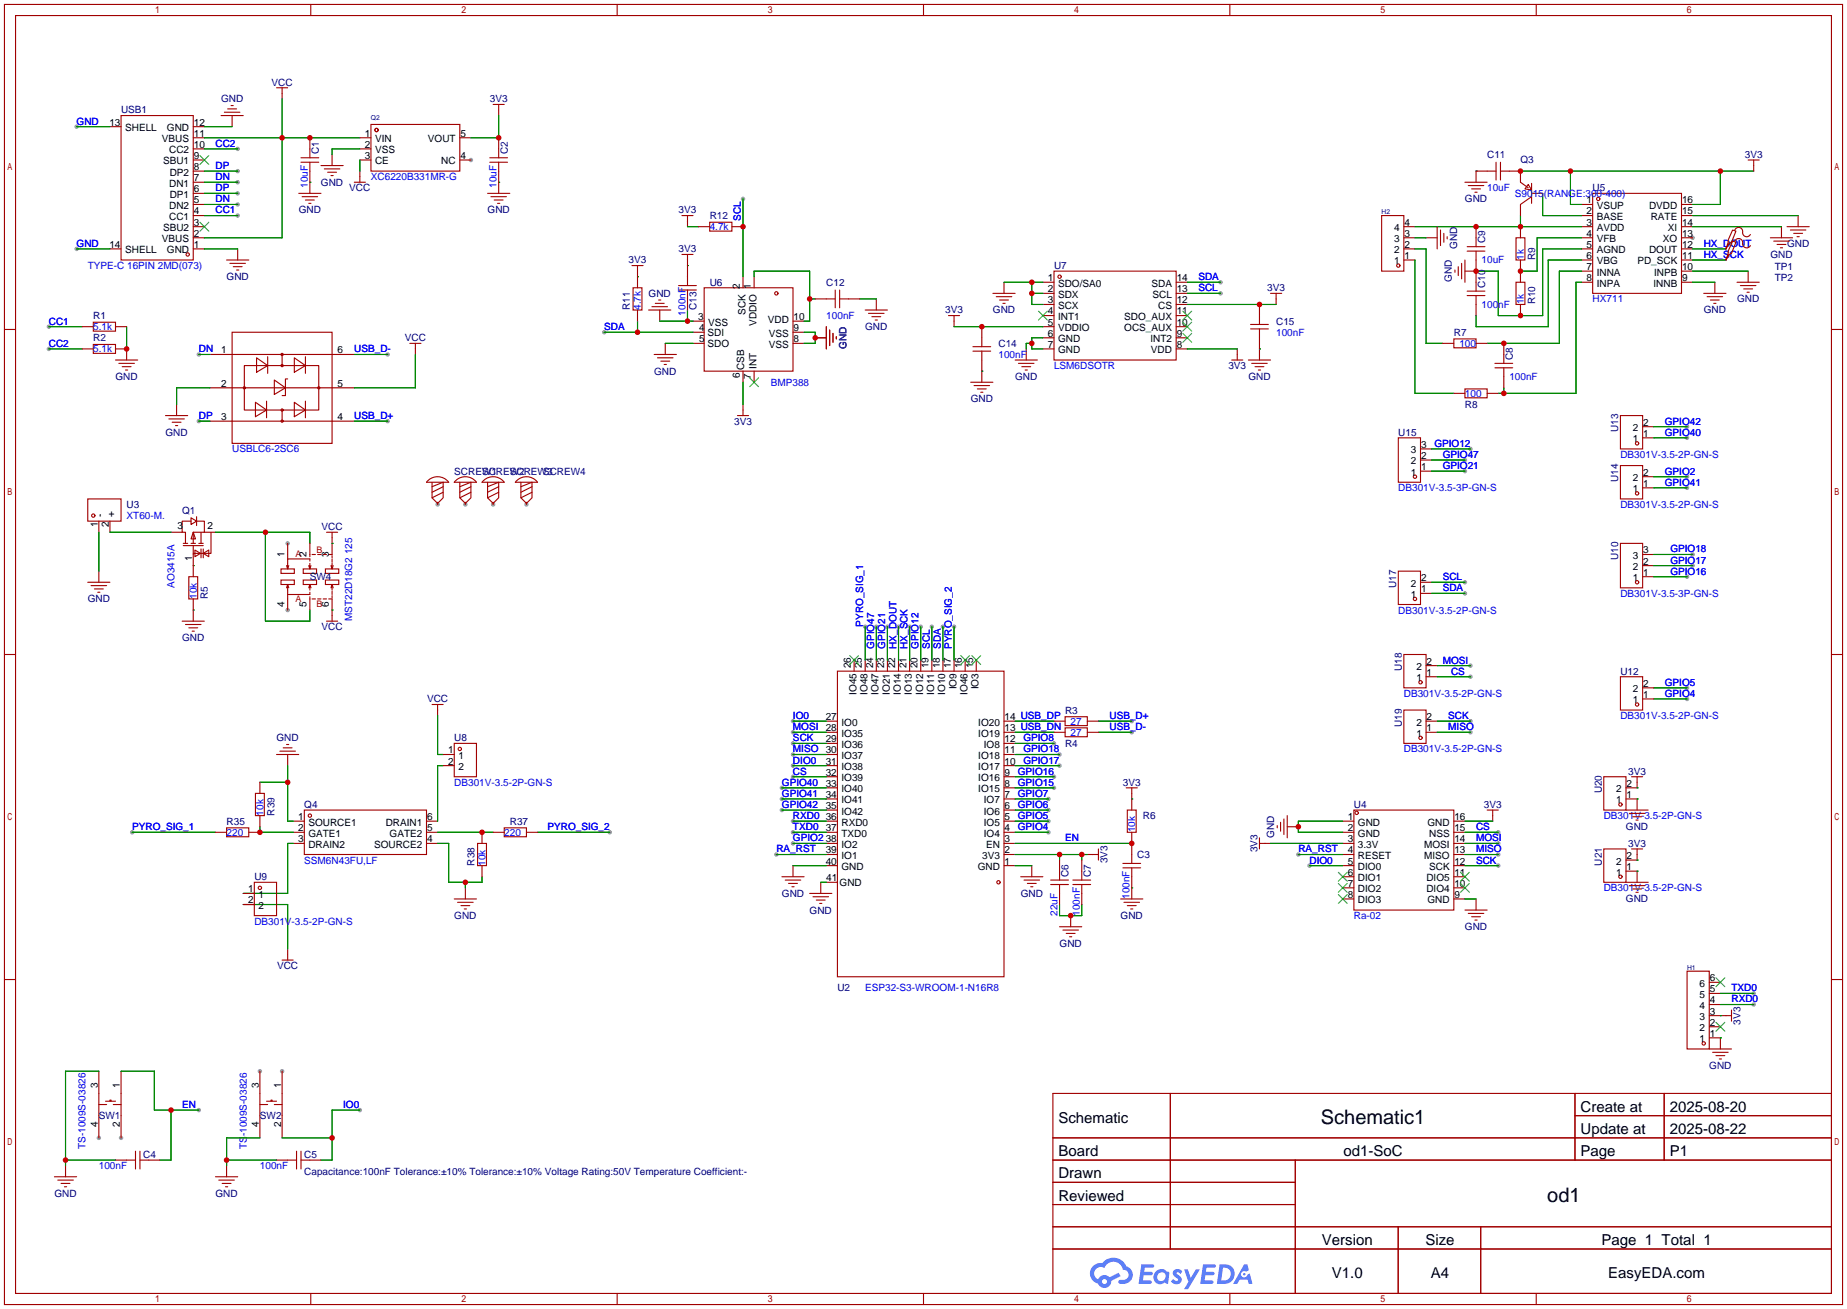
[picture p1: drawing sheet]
<svg xmlns="http://www.w3.org/2000/svg" width="422mm" height="299mm" viewBox="0 0 422 299" stroke-linecap="round" stroke-linejoin="round" font-family="sans-serif">
<defs><g id="words">
<g font-size="4.6">
<text x="302.1" y="257">Schematic1</text>
<text x="353.9" y="274.8">od1</text>
</g>
<g font-size="3.4">
<text x="242.1" y="256.6">Schematic</text>
<text x="361.5" y="254.1">Create at</text>
<text x="381.9" y="254.1">2025-08-20</text>
<text x="361.5" y="259.2">Update at</text>
<text x="381.9" y="259.2">2025-08-22</text>
<text x="242.1" y="264.3">Board</text>
<text x="242.1" y="269.3">Drawn</text>
<text x="307.3" y="264.3">od1-SoC</text>
<text x="361.5" y="264.3">Page</text>
<text x="381.9" y="264.3">P1</text>
<text x="242.1" y="274.4">Reviewed</text>
<text x="302.3" y="284.6">Version</text>
<text x="326" y="284.6">Size</text>
<text x="366.3" y="284.6">Page 1 Total 1</text>
<text x="304.6" y="292.2">V1.0</text>
<text x="327.2" y="292.2">A4</text>
<text x="367.8" y="292.2">EasyEDA.com</text>
</g>
<g font-size="2.3" fill="#000080">
<text x="50.5" y="23.4">GND</text>
<text x="62.1" y="19.6">VCC</text>
<text x="112" y="23.4">3V3</text>
<text x="27.7" y="25.9">USB1</text>
<text x="72.9" y="35.3" transform="rotate(-90 72.9 35.3)">C1</text>
<text x="116.1" y="35.3" transform="rotate(-90 116.1 35.3)">C2</text>
<text x="340.1" y="36.1">C11</text>
<text x="347.7" y="37.4">Q3</text>
<text x="399" y="36.1">3V3</text>
<text x="73.4" y="42.4">GND</text>
<text x="79.9" y="43.7">VCC</text>
<text x="335" y="46.3">GND</text>
<text x="364.2" y="43.7">U5</text>
<text x="68.3" y="48.8">GND</text>
<text x="111.5" y="48.8">GND</text>
<text x="155.2" y="48.8">3V3</text>
<text x="162.3" y="50.1">R12</text>
<text x="155.2" y="57.7">3V3</text>
<text x="333.3" y="56.9" transform="rotate(-90 333.3 56.9)">GND</text>
<text x="339.6" y="55.6" transform="rotate(-90 339.6 55.6)">C9</text>
<text x="351.1" y="59.4" transform="rotate(-90 351.1 59.4)">R9</text>
<text x="404.9" y="59">GND</text>
<text x="408.7" y="56.4">GND</text>
<text x="51.8" y="64">GND</text>
<text x="143.8" y="60.2">3V3</text>
<text x="162.3" y="65.3">U6</text>
<text x="189" y="65.3">C12</text>
<text x="241" y="61.5">U7</text>
<text x="332" y="64.5" transform="rotate(-90 332 64.5)">GND</text>
<text x="339.6" y="65.8" transform="rotate(-90 339.6 65.8)">C10</text>
<text x="405.9" y="61.8">TP1</text>
<text x="405.9" y="64.3">TP2</text>
<text x="144" y="70.9" transform="rotate(-90 144 70.9)">R11</text>
<text x="148.3" y="67.8">GND</text>
<text x="159.3" y="70.9" transform="rotate(-90 159.3 70.9)">C13</text>
<text x="216.2" y="71.7">3V3</text>
<text x="227.1" y="71.7">GND</text>
<text x="289.8" y="66.6">3V3</text>
<text x="351.1" y="69.6" transform="rotate(-90 351.1 69.6)">R10</text>
<text x="389.6" y="71.7">GND</text>
<text x="397.3" y="69.1">GND</text>
<text x="21.3" y="72.9">R1</text>
<text x="197.9" y="75.5">GND</text>
<text x="291.8" y="74.2">C15</text>
<text x="332.5" y="76.7">R7</text>
<text x="21.3" y="78">R2</text>
<text x="92.6" y="78">VCC</text>
<text x="193.6" y="79.8" transform="rotate(-90 193.6 79.8)">GND</text>
<text x="228.3" y="79.3">C14</text>
<text x="346" y="82.3" transform="rotate(-90 346 82.3)">C8</text>
<text x="26.4" y="86.9">GND</text>
<text x="149.6" y="85.6">GND</text>
<text x="232.2" y="86.9">GND</text>
<text x="280.9" y="84.4">3V3</text>
<text x="285.5" y="86.9">GND</text>
<text x="222" y="92">GND</text>
<text x="335" y="93.2">R8</text>
<text x="37.8" y="99.6">GND</text>
<text x="167.9" y="97.1">3V3</text>
<text x="319.8" y="99.6">U15</text>
<text x="370.1" y="98.8" transform="rotate(-90 370.1 98.8)">U13</text>
<text x="103.9" y="108.5">SCREW1</text>
<text x="110.2" y="108.5">SCREW2</text>
<text x="116.6" y="108.5">SCREW3</text>
<text x="124.2" y="108.5">SCREW4</text>
<text x="370.1" y="110.2" transform="rotate(-90 370.1 110.2)">U14</text>
<text x="29" y="116.1">U3</text>
<text x="41.7" y="117.4">Q1</text>
<text x="73.5" y="121.2">VCC</text>
<text x="370.1" y="128" transform="rotate(-90 370.1 128)">U10</text>
<text x="20.1" y="137.7">GND</text>
<text x="47.5" y="136.9" transform="rotate(-90 47.5 136.9)">R5</text>
<text x="70.9" y="132.6">SW4</text>
<text x="319.3" y="134.4" transform="rotate(-90 319.3 134.4)">U17</text>
<text x="41.7" y="146.6">GND</text>
<text x="73.5" y="144">VCC</text>
<text x="320.6" y="153.4" transform="rotate(-90 320.6 153.4)">U18</text>
<text x="370.6" y="154.2">U12</text>
<text x="97.7" y="160.6">VCC</text>
<text x="243.6" y="163.1">R3</text>
<text x="320.6" y="166.1" transform="rotate(-90 320.6 166.1)">U19</text>
<text x="63.2" y="169.4">GND</text>
<text x="103.9" y="169.4">U8</text>
<text x="243.6" y="170.7">R4</text>
<text x="256.8" y="179.6">3V3</text>
<text x="372.4" y="177.1">3V3</text>
<text x="69.6" y="184.7">Q4</text>
<text x="309.6" y="184.7">U4</text>
<text x="339.3" y="184.7">3V3</text>
<text x="366.3" y="181.4" transform="rotate(-90 366.3 181.4)">U20</text>
<text x="51.8" y="188.5">R35</text>
<text x="62.8" y="186.4" transform="rotate(-90 62.8 186.4)">R39</text>
<text x="116.6" y="188.5">R37</text>
<text x="261.4" y="187.2">R6</text>
<text x="291.4" y="191.5" transform="rotate(-90 291.4 191.5)">GND</text>
<text x="371.9" y="189.8">GND</text>
<text x="108.5" y="197.9" transform="rotate(-90 108.5 197.9)">R38</text>
<text x="253.3" y="197.4" transform="rotate(-90 253.3 197.4)">3V3</text>
<text x="260.1" y="196.1">C3</text>
<text x="287.6" y="194.8" transform="rotate(-90 287.6 194.8)">3V3</text>
<text x="366.3" y="197.9" transform="rotate(-90 366.3 197.9)">U21</text>
<text x="372.4" y="193.6">3V3</text>
<text x="58.2" y="201.2">U9</text>
<text x="244.4" y="200.4" transform="rotate(-90 244.4 200.4)">C6</text>
<text x="249.5" y="200.4" transform="rotate(-90 249.5 200.4)">C7</text>
<text x="178.8" y="205">GND</text>
<text x="185.2" y="208.8">GND</text>
<text x="233.4" y="205">GND</text>
<text x="371.9" y="206.3">GND</text>
<text x="103.9" y="210.1">GND</text>
<text x="256.3" y="210.1">GND</text>
<text x="335" y="212.6">GND</text>
<text x="63.4" y="221.5">VCC</text>
<text x="242.3" y="216.4">GND</text>
<text x="191.5" y="226.6">U2</text>
<text x="398" y="234.2" transform="rotate(-90 398 234.2)">3V3</text>
<text x="390.9" y="244.4">GND</text>
<text x="22.6" y="255.8">SW1</text>
<text x="59.4" y="255.8">SW2</text>
<text x="32.8" y="264.7">C4</text>
<text x="69.6" y="264.7">C5</text>
<text x="69.6" y="268.5">Capacitance:100nF Tolerance:±10% Tolerance:±10% Voltage Rating:50V Temperature Coefficient:-</text>
<text x="12.4" y="273.6">GND</text>
<text x="49.3" y="273.6">GND</text>
</g>
<g font-size="2.3" fill="#00f">
<text x="17.5" y="28.5">GND</text>
<text x="49.3" y="33.6">CC2</text>
<text x="49.3" y="38.6">DP</text>
<text x="49.3" y="41.2">DN</text>
<text x="84.8" y="41.2">XC6220B331MR-G</text>
<text x="49.3" y="43.7">DP</text>
<text x="49.3" y="46.3">DN</text>
<text x="70.4" y="42.9" transform="rotate(-90 70.4 42.9)">10uF</text>
<text x="113.6" y="42.9" transform="rotate(-90 113.6 42.9)">10uF</text>
<text x="340.1" y="43.7">10uF</text>
<text x="346.5" y="45">S9015(RANGE:300-400)</text>
<text x="49.3" y="48.8">CC1</text>
<text x="162.3" y="52.6">4.7k</text>
<text x="169.4" y="50.5" transform="rotate(-90 169.4 50.5)">SCL</text>
<text x="17.5" y="56.4">GND</text>
<text x="348.5" y="59.4" transform="rotate(-90 348.5 59.4)">1k</text>
<text x="389.6" y="56.4">HX_DOUT</text>
<text x="389.6" y="59">HX_SCK</text>
<text x="20.1" y="61.5">TYPE-C 16PIN 2MD(073)</text>
<text x="274.1" y="64">SDA</text>
<text x="338.8" y="60.2">10uF</text>
<text x="146.6" y="70.9" transform="rotate(-90 146.6 70.9)">4.7k</text>
<text x="274.1" y="66.6">SCL</text>
<text x="338.8" y="70.4">100nF</text>
<text x="348.5" y="69.6" transform="rotate(-90 348.5 69.6)">1k</text>
<text x="364.2" y="69.1">HX711</text>
<text x="11.2" y="74.2">CC1</text>
<text x="21.3" y="75.5">5.1k</text>
<text x="138.2" y="75.5">SDA</text>
<text x="156.7" y="72.1" transform="rotate(-90 156.7 72.1)">100nF</text>
<text x="189" y="72.9">100nF</text>
<text x="291.8" y="76.7">100nF</text>
<text x="11.2" y="79.3">CC2</text>
<text x="21.3" y="80.5">5.1k</text>
<text x="45.5" y="80.5">DN</text>
<text x="81" y="80.5">USB_D-</text>
<text x="228.3" y="81.8">100nF</text>
<text x="333.8" y="79.3">100</text>
<text x="176.3" y="88.2">BMP388</text>
<text x="241" y="84.4">LSM6DSOTR</text>
<text x="345.2" y="86.9">100nF</text>
<text x="45.5" y="95.8">DP</text>
<text x="81" y="95.8">USB_D+</text>
<text x="335" y="90.7">100</text>
<text x="380.7" y="99.6">GPIO40</text>
<text x="380.7" y="97.1">GPIO42</text>
<text x="53.1" y="103.4">USBLC6-2SC6</text>
<text x="328" y="102.1">GPIO12</text>
<text x="329.9" y="104.7">GPIO47</text>
<text x="329.9" y="107.2">GPIO21</text>
<text x="370.6" y="104.7">DB301V-3.5-2P-GN-S</text>
<text x="319.8" y="112.3">DB301V-3.5-3P-GN-S</text>
<text x="380.7" y="111">GPIO41</text>
<text x="380.7" y="108.5">GPIO2</text>
<text x="29" y="118.6">XT60-M.</text>
<text x="370.6" y="116.1">DB301V-3.5-2P-GN-S</text>
<text x="382" y="128.8">GPIO17</text>
<text x="382" y="126.3">GPIO18</text>
<text x="382" y="131.3">GPIO16</text>
<text x="39.9" y="134.4" transform="rotate(-90 39.9 134.4)">AO3415A</text>
<text x="45" y="136.9" transform="rotate(-90 45 136.9)">10k</text>
<text x="329.9" y="132.6">SCL</text>
<text x="329.9" y="135.2">SDA</text>
<text x="370.6" y="136.4">DB301V-3.5-3P-GN-S</text>
<text x="80.5" y="142" transform="rotate(-90 80.5 142)">MST22D18G2 125</text>
<text x="197.4" y="143.3" transform="rotate(-90 197.4 143.3)">PYRO_SIG_1</text>
<text x="319.8" y="140.2">DB301V-3.5-2P-GN-S</text>
<text x="199.9" y="148.3" transform="rotate(-90 199.9 148.3)">GPIO47</text>
<text x="202.5" y="148.3" transform="rotate(-90 202.5 148.3)">GPIO21</text>
<text x="205" y="148.3" transform="rotate(-90 205 148.3)">HX_DOUT</text>
<text x="207.5" y="148.3" transform="rotate(-90 207.5 148.3)">HX_SCK</text>
<text x="210.1" y="148.3" transform="rotate(-90 210.1 148.3)">GPIO12</text>
<text x="212.6" y="148.3" transform="rotate(-90 212.6 148.3)">SCL</text>
<text x="215.2" y="148.3" transform="rotate(-90 215.2 148.3)">SDA</text>
<text x="217.7" y="148.3" transform="rotate(-90 217.7 148.3)">PYRO_SIG_2</text>
<text x="329.9" y="151.7">MOSI</text>
<text x="331.8" y="154.2">CS</text>
<text x="321.1" y="159.3">DB301V-3.5-2P-GN-S</text>
<text x="380.7" y="159.3">GPIO4</text>
<text x="380.7" y="156.7">GPIO5</text>
<text x="181.4" y="164.4">IO0</text>
<text x="181.4" y="166.9">MOSI</text>
<text x="244.9" y="165.6">27</text>
<text x="253.7" y="164.4">USB_D+</text>
<text x="253.7" y="166.9">USB_D-</text>
<text x="331.2" y="166.9">MISO</text>
<text x="331.2" y="164.4">SCK</text>
<text x="370.6" y="164.4">DB301V-3.5-2P-GN-S</text>
<text x="181.4" y="172">MISO</text>
<text x="181.4" y="169.4">SCK</text>
<text x="234.1" y="172">GPIO18</text>
<text x="234.1" y="169.4">GPIO8</text>
<text x="244.9" y="168.2">27</text>
<text x="321.1" y="172">DB301V-3.5-2P-GN-S</text>
<text x="103.9" y="179.6">DB301V-3.5-2P-GN-S</text>
<text x="178.8" y="179.6">GPIO40</text>
<text x="181.4" y="177.1">CS</text>
<text x="181.4" y="174.5">DIO0</text>
<text x="232.8" y="179.6">GPIO15</text>
<text x="232.8" y="177.1">GPIO16</text>
<text x="234.1" y="174.5">GPIO17</text>
<text x="178.8" y="182.1">GPIO41</text>
<text x="178.8" y="184.7">GPIO42</text>
<text x="232.8" y="184.7">GPIO6</text>
<text x="232.8" y="182.1">GPIO7</text>
<text x="30.2" y="189.8">PYRO_SIG_1</text>
<text x="51.8" y="191">220</text>
<text x="60.2" y="186.4" transform="rotate(-90 60.2 186.4)">10k</text>
<text x="115.3" y="191">220</text>
<text x="125.2" y="189.8">PYRO_SIG_2</text>
<text x="181.4" y="189.8">TXD0</text>
<text x="181.4" y="187.2">RXD0</text>
<text x="232.8" y="187.2">GPIO5</text>
<text x="232.8" y="189.8">GPIO4</text>
<text x="259.6" y="190.2" transform="rotate(-90 259.6 190.2)">10k</text>
<text x="337.6" y="189.8">CS</text>
<text x="366.8" y="187.2">DB301V-3.5-2P-GN-S</text>
<text x="69.6" y="197.4">SSM6N43FU,LF</text>
<text x="111" y="197.9" transform="rotate(-90 111 197.9)">10k</text>
<text x="177.5" y="194.8">RA_RST</text>
<text x="181.4" y="192.3">GPIO2</text>
<text x="243.6" y="192.3">EN</text>
<text x="296.9" y="194.8">RA_RST</text>
<text x="299.5" y="197.4">DIO0</text>
<text x="337.6" y="192.3">MOSI</text>
<text x="337.6" y="194.8">MISO</text>
<text x="337.6" y="197.4">SCK</text>
<text x="366.8" y="203.7">DB301V-3.5-2P-GN-S</text>
<text x="241.8" y="209.3" transform="rotate(-90 241.8 209.3)">22uF</text>
<text x="246.9" y="209.3" transform="rotate(-90 246.9 209.3)">100nF</text>
<text x="258.3" y="205.5" transform="rotate(-90 258.3 205.5)">100nF</text>
<text x="58.2" y="211.4">DB301V-3.5-2P-GN-S</text>
<text x="309.6" y="210.1">Ra-02</text>
<text x="197.9" y="226.6">ESP32-S3-WROOM-1-N16R8</text>
<text x="396" y="226.6">TXD0</text>
<text x="396" y="229.1">RXD0</text>
<text x="41.7" y="253.3">EN</text>
<text x="78.5" y="253.3">IO0</text>
<text x="19.6" y="262.6" transform="rotate(-90 19.6 262.6)">TS-1009S-03826</text>
<text x="56.4" y="262.6" transform="rotate(-90 56.4 262.6)">TS-1009S-03826</text>
<text x="22.6" y="267.2">100nF</text>
<text x="59.4" y="267.2">100nF</text>
</g>
<g font-size="2.3">
<text x="25" y="28.7">13</text>
<text x="28.6" y="30">SHELL</text>
<text x="38.2" y="30">GND</text>
<text x="44.3" y="28.7">12</text>
<text x="37" y="32.5">VBUS</text>
<text x="38.7" y="35.1">CC2</text>
<text x="44.3" y="33.8">10</text>
<text x="44.3" y="31.2">11</text>
<text x="83.4" y="31.2">1</text>
<text x="83.4" y="33.8">2</text>
<text x="85.8" y="32.5">VIN</text>
<text x="85.8" y="35.1">VSS</text>
<text x="97.9" y="32.5">VOUT</text>
<text x="105.3" y="31.2">5</text>
<text x="37.3" y="37.6">SBU1</text>
<text x="38.8" y="40.1">DP2</text>
<text x="44.3" y="41.4">7</text>
<text x="44.3" y="38.9">8</text>
<text x="44.3" y="36.3">9</text>
<text x="83.4" y="36.3">3</text>
<text x="85.8" y="37.6">CE</text>
<text x="100.9" y="37.6">NC</text>
<text x="105.3" y="36.3">4</text>
<text x="38.7" y="47.8">DN2</text>
<text x="38.7" y="42.7">DN1</text>
<text x="38.8" y="45.2">DP1</text>
<text x="44.3" y="46.5">5</text>
<text x="44.3" y="43.9">6</text>
<text x="362.8" y="46.5">1</text>
<text x="365.2" y="47.8">VSUP</text>
<text x="377.1" y="47.8">DVDD</text>
<text x="384.7" y="46.5">16</text>
<text x="37.3" y="52.8">SBU2</text>
<text x="38.7" y="50.3">CC1</text>
<text x="44.3" y="51.6">3</text>
<text x="44.3" y="49">4</text>
<text x="318.8" y="52.8">4</text>
<text x="321.2" y="51.6">4</text>
<text x="362.8" y="49">2</text>
<text x="362.8" y="51.6">3</text>
<text x="365.2" y="50.3">BASE</text>
<text x="365.2" y="52.8">AVDD</text>
<text x="377.5" y="50.3">RATE</text>
<text x="381.5" y="52.8">XI</text>
<text x="384.7" y="51.6">14</text>
<text x="384.7" y="49">15</text>
<text x="25" y="56.6">14</text>
<text x="28.6" y="57.9">SHELL</text>
<text x="37" y="55.4">VBUS</text>
<text x="38.2" y="57.9">GND</text>
<text x="44.3" y="56.6">1</text>
<text x="44.3" y="54.1">2</text>
<text x="318.8" y="57.9">2</text>
<text x="318.8" y="55.4">3</text>
<text x="321.2" y="59.2">1</text>
<text x="321.2" y="56.6">2</text>
<text x="321.2" y="54.1">3</text>
<text x="362.8" y="54.1">4</text>
<text x="362.8" y="56.6">5</text>
<text x="362.8" y="59.2">6</text>
<text x="365.2" y="55.4">VFB</text>
<text x="365.2" y="57.9">AGND</text>
<text x="377.1" y="57.9">DOUT</text>
<text x="380.3" y="55.4">XO</text>
<text x="384.7" y="59.2">11</text>
<text x="384.7" y="56.6">12</text>
<text x="384.7" y="54.1">13</text>
<text x="239.6" y="64.3">1</text>
<text x="242" y="65.5">SDO/SA0</text>
<text x="263.3" y="65.5">SDA</text>
<text x="269.1" y="64.3">14</text>
<text x="318.8" y="60.5">1</text>
<text x="362.8" y="61.7">7</text>
<text x="362.8" y="64.3">8</text>
<text x="365.2" y="60.5">VBG</text>
<text x="365.2" y="63">INNA</text>
<text x="365.2" y="65.5">INPA</text>
<text x="374.5" y="60.5">PD_SCK</text>
<text x="378.2" y="65.5">INNB</text>
<text x="378.3" y="63">INPB</text>
<text x="384.7" y="64.3">9</text>
<text x="384.7" y="61.7">10</text>
<text x="169.2" y="66.1" transform="rotate(-90 169.2 66.1)">2</text>
<text x="170.5" y="71.9" transform="rotate(-90 170.5 71.9)">SCK</text>
<text x="171.7" y="66.1" transform="rotate(-90 171.7 66.1)">1</text>
<text x="239.6" y="66.8">2</text>
<text x="239.6" y="69.3">3</text>
<text x="239.6" y="71.9">4</text>
<text x="242" y="68.1">SDX</text>
<text x="242" y="70.6">SCX</text>
<text x="263.6" y="68.1">SCL</text>
<text x="264.9" y="70.6">CS</text>
<text x="269.1" y="71.9">11</text>
<text x="269.1" y="69.3">12</text>
<text x="269.1" y="66.8">13</text>
<text x="159.6" y="73.2">3</text>
<text x="159.9" y="75.7">4</text>
<text x="161.8" y="76.7">SDI</text>
<text x="162" y="74.4">VSS</text>
<text x="173" y="74.5" transform="rotate(-90 173 74.5)">VDDIO</text>
<text x="175.6" y="73.9">VDD</text>
<text x="175.8" y="77">VSS</text>
<text x="181.5" y="75.7">9</text>
<text x="181.5" y="73.2">10</text>
<text x="239.6" y="74.4">5</text>
<text x="239.6" y="77">6</text>
<text x="242" y="73.2">INT1</text>
<text x="242" y="75.7">VDDIO</text>
<text x="257.1" y="75.7">OCS_AUX</text>
<text x="257.1" y="73.2">SDO_AUX</text>
<text x="269.1" y="77">9</text>
<text x="269.1" y="74.4">10</text>
<text x="50.5" y="80.8">1</text>
<text x="77.2" y="80.8">6</text>
<text x="159.9" y="78.2">5</text>
<text x="161.8" y="79.3">SDO</text>
<text x="175.8" y="79.5">VSS</text>
<text x="181.5" y="78.2">8</text>
<text x="239.6" y="79.5">7</text>
<text x="242" y="78.2">GND</text>
<text x="242" y="80.8">GND</text>
<text x="263.1" y="78.2">INT2</text>
<text x="263.2" y="80.8">VDD</text>
<text x="269.1" y="79.5">8</text>
<text x="50.5" y="88.4">2</text>
<text x="77.2" y="88.4">5</text>
<text x="169.2" y="86.5" transform="rotate(-90 169.2 86.5)">6</text>
<text x="170.2" y="84.6" transform="rotate(-90 170.2 84.6)">CSB</text>
<text x="171.7" y="86.7" transform="rotate(-90 171.7 86.7)">7</text>
<text x="173" y="84.4" transform="rotate(-90 173 84.4)">INT</text>
<text x="50.5" y="96">3</text>
<text x="77.2" y="96">4</text>
<text x="373.5" y="101.1">1</text>
<text x="373.5" y="98.6">2</text>
<text x="375.8" y="99.8">1</text>
<text x="375.8" y="97.3">2</text>
<text x="322.7" y="106.2">2</text>
<text x="322.7" y="103.6">3</text>
<text x="325" y="107.4">1</text>
<text x="325" y="104.9">2</text>
<text x="325" y="102.4">3</text>
<text x="322.7" y="108.7">1</text>
<text x="373.5" y="112.5">1</text>
<text x="373.5" y="110">2</text>
<text x="375.8" y="111.3">1</text>
<text x="375.8" y="108.7">2</text>
<text x="23.6" y="118.2" transform="rotate(-90 23.6 118.2)">-</text>
<text x="26.2" y="118.2" transform="rotate(-90 26.2 118.2)">+</text>
<text x="22.4" y="120.5" transform="rotate(-90 22.4 120.5)">1</text>
<text x="24.9" y="120.5" transform="rotate(-90 24.9 120.5)">2</text>
<text x="40.6" y="120.9">3</text>
<text x="47.5" y="120.9">2</text>
<text x="43.9" y="128.3" transform="rotate(-90 43.9 128.3)">1</text>
<text x="65.1" y="127.2" transform="rotate(-90 65.1 127.2)">1</text>
<text x="70.1" y="127.2" transform="rotate(-90 70.1 127.2)">2</text>
<text x="75.2" y="127.2" transform="rotate(-90 75.2 127.2)">3</text>
<text x="373.5" y="130.3">2</text>
<text x="373.5" y="127.8">3</text>
<text x="375.8" y="131.6">1</text>
<text x="375.8" y="129">2</text>
<text x="375.8" y="126.5">3</text>
<text x="322.7" y="136.7">1</text>
<text x="322.7" y="134.1">2</text>
<text x="325" y="135.4">1</text>
<text x="325" y="132.8">2</text>
<text x="373.5" y="132.8">1</text>
<text x="65.1" y="138.7" transform="rotate(-90 65.1 138.7)">4</text>
<text x="70.1" y="138.7" transform="rotate(-90 70.1 138.7)">5</text>
<text x="75.2" y="138.7" transform="rotate(-90 75.2 138.7)">6</text>
<text x="194.6" y="152.8" transform="rotate(-90 194.6 152.8)">26</text>
<text x="197.1" y="152.8" transform="rotate(-90 197.1 152.8)">25</text>
<text x="199.7" y="152.8" transform="rotate(-90 199.7 152.8)">24</text>
<text x="202.2" y="152.8" transform="rotate(-90 202.2 152.8)">23</text>
<text x="204.8" y="152.8" transform="rotate(-90 204.8 152.8)">22</text>
<text x="207.3" y="152.8" transform="rotate(-90 207.3 152.8)">21</text>
<text x="209.8" y="152.8" transform="rotate(-90 209.8 152.8)">20</text>
<text x="212.4" y="152.8" transform="rotate(-90 212.4 152.8)">19</text>
<text x="214.9" y="152.8" transform="rotate(-90 214.9 152.8)">18</text>
<text x="217.5" y="152.8" transform="rotate(-90 217.5 152.8)">17</text>
<text x="220" y="152.8" transform="rotate(-90 220 152.8)">16</text>
<text x="222.5" y="152.8" transform="rotate(-90 222.5 152.8)">15</text>
<text x="323.9" y="155.7">1</text>
<text x="323.9" y="153.2">2</text>
<text x="326.3" y="154.4">1</text>
<text x="326.3" y="151.9">2</text>
<text x="195.9" y="158.8" transform="rotate(-90 195.9 158.8)">IO45</text>
<text x="198.4" y="158.8" transform="rotate(-90 198.4 158.8)">IO48</text>
<text x="200.9" y="158.8" transform="rotate(-90 200.9 158.8)">IO47</text>
<text x="203.5" y="158.8" transform="rotate(-90 203.5 158.8)">IO21</text>
<text x="206" y="158.8" transform="rotate(-90 206 158.8)">IO14</text>
<text x="208.6" y="158.8" transform="rotate(-90 208.6 158.8)">IO13</text>
<text x="211.1" y="158.8" transform="rotate(-90 211.1 158.8)">IO12</text>
<text x="213.6" y="158.8" transform="rotate(-90 213.6 158.8)">IO11</text>
<text x="216.2" y="158.8" transform="rotate(-90 216.2 158.8)">IO10</text>
<text x="218.7" y="157.6" transform="rotate(-90 218.7 157.6)">IO9</text>
<text x="221.3" y="158.8" transform="rotate(-90 221.3 158.8)">IO46</text>
<text x="223.8" y="157.6" transform="rotate(-90 223.8 157.6)">IO3</text>
<text x="373.5" y="160.8">1</text>
<text x="373.5" y="158.2">2</text>
<text x="375.8" y="159.5">1</text>
<text x="375.8" y="157">2</text>
<text x="188.8" y="164.6">27</text>
<text x="188.8" y="167.1">28</text>
<text x="192.5" y="165.9">IO0</text>
<text x="223.7" y="165.9">IO20</text>
<text x="229.7" y="167.1">13 USB_DN</text>
<text x="229.7" y="164.6">14 USB_DP</text>
<text x="323.9" y="165.9">2</text>
<text x="326.3" y="167.1">1</text>
<text x="326.3" y="164.6">2</text>
<text x="102.5" y="172.2">1</text>
<text x="104.8" y="173.5">1</text>
<text x="188.8" y="169.7">29</text>
<text x="188.8" y="172.2">30</text>
<text x="192.5" y="168.4">IO35</text>
<text x="192.5" y="170.9">IO36</text>
<text x="192.5" y="173.5">IO37</text>
<text x="223.7" y="173.5">IO18</text>
<text x="223.7" y="168.4">IO19</text>
<text x="225" y="170.9">IO8</text>
<text x="229.7" y="172.2">11</text>
<text x="229.7" y="169.7">12</text>
<text x="323.9" y="168.4">1</text>
<text x="102.5" y="174.8">2</text>
<text x="104.8" y="176">2</text>
<text x="188.8" y="174.8">31</text>
<text x="188.8" y="177.3">32</text>
<text x="188.8" y="179.8">33</text>
<text x="192.5" y="176">IO38</text>
<text x="192.5" y="178.6">IO39</text>
<text x="223.7" y="178.6">IO16</text>
<text x="223.7" y="176">IO17</text>
<text x="229.7" y="179.8">8</text>
<text x="229.7" y="177.3">9</text>
<text x="229.7" y="174.8">10</text>
<text x="372" y="179.8">2</text>
<text x="188.8" y="182.4">34</text>
<text x="188.8" y="184.9">35</text>
<text x="192.5" y="181.1">IO40</text>
<text x="192.5" y="183.6">IO41</text>
<text x="223.7" y="181.1">IO15</text>
<text x="225" y="183.6">IO7</text>
<text x="229.7" y="184.9">6</text>
<text x="229.7" y="182.4">7</text>
<text x="369.6" y="183.6">1</text>
<text x="369.6" y="181.1">2</text>
<text x="372" y="182.4">1</text>
<text x="68.2" y="187.5">1</text>
<text x="68.2" y="190">2</text>
<text x="70.5" y="188.7">SOURCE1</text>
<text x="70.5" y="191.3">GATE1</text>
<text x="88.2" y="188.7">DRAIN1</text>
<text x="89.1" y="191.3">GATE2</text>
<text x="97.7" y="190">5</text>
<text x="97.7" y="187.5">6</text>
<text x="188.8" y="187.5">36</text>
<text x="188.8" y="190">37</text>
<text x="192.5" y="186.2">IO42</text>
<text x="192.5" y="188.7">RXD0</text>
<text x="192.5" y="191.3">TXD0</text>
<text x="225" y="191.3">IO4</text>
<text x="225" y="188.7">IO5</text>
<text x="225" y="186.2">IO6</text>
<text x="229.7" y="190">4</text>
<text x="229.7" y="187.5">5</text>
<text x="308.2" y="187.5">1</text>
<text x="308.2" y="190">2</text>
<text x="310.6" y="188.7">GND</text>
<text x="310.6" y="191.3">GND</text>
<text x="326.5" y="188.7">GND</text>
<text x="326.8" y="191.3">NSS</text>
<text x="332.6" y="190">15</text>
<text x="332.6" y="187.5">16</text>
<text x="68.2" y="192.5">3</text>
<text x="70.5" y="193.8">DRAIN2</text>
<text x="85.5" y="193.8">SOURCE2</text>
<text x="97.7" y="192.5">4</text>
<text x="188.8" y="192.5">38</text>
<text x="188.8" y="195.1">39</text>
<text x="188.8" y="197.6">40</text>
<text x="192.5" y="193.8">IO2</text>
<text x="192.5" y="196.3">IO1</text>
<text x="224.6" y="196.3">3V3</text>
<text x="225.5" y="193.8">EN</text>
<text x="229.7" y="197.6">1</text>
<text x="229.7" y="195.1">2</text>
<text x="229.7" y="192.5">3</text>
<text x="308.2" y="192.5">3</text>
<text x="308.2" y="195.1">4</text>
<text x="308.2" y="197.6">5</text>
<text x="310.6" y="193.8">3.3V</text>
<text x="310.6" y="196.3">RESET</text>
<text x="325.7" y="196.3">MISO</text>
<text x="325.7" y="193.8">MOSI</text>
<text x="332.6" y="197.6">12</text>
<text x="332.6" y="195.1">13</text>
<text x="332.6" y="192.5">14</text>
<text x="369.6" y="197.6">2</text>
<text x="372" y="196.3">2</text>
<text x="56.8" y="204">1</text>
<text x="189" y="201.4">41</text>
<text x="192" y="202.4">GND</text>
<text x="192.5" y="198.9">GND</text>
<text x="223.6" y="198.9">GND</text>
<text x="308.2" y="200.2">6</text>
<text x="308.2" y="202.7">7</text>
<text x="310.6" y="198.9">DIO0</text>
<text x="310.6" y="201.4">DIO1</text>
<text x="310.6" y="204">DIO2</text>
<text x="326.2" y="204">DIO4</text>
<text x="326.2" y="201.4">DIO5</text>
<text x="326.8" y="198.9">SCK</text>
<text x="332.6" y="202.7">10</text>
<text x="332.6" y="200.2">11</text>
<text x="369.6" y="200.2">1</text>
<text x="372" y="198.9">1</text>
<text x="56.8" y="206.5">2</text>
<text x="59.1" y="205.2">1</text>
<text x="59.1" y="207.8">2</text>
<text x="308.2" y="205.2">8</text>
<text x="310.6" y="206.5">DIO3</text>
<text x="326.5" y="206.5">GND</text>
<text x="332.6" y="205.2">9</text>
<text x="388.7" y="225.6">6</text>
<text x="391" y="226.8">5</text>
<text x="391" y="224.3">6</text>
<text x="388.7" y="233.2">3</text>
<text x="388.7" y="230.6">4</text>
<text x="388.7" y="228.1">5</text>
<text x="391" y="231.9">3</text>
<text x="391" y="229.4">4</text>
<text x="388.7" y="238.3">1</text>
<text x="388.7" y="235.7">2</text>
<text x="391" y="237">1</text>
<text x="391" y="234.4">2</text>
<text x="22.4" y="248.7" transform="rotate(-90 22.4 248.7)">3</text>
<text x="27.4" y="248.7" transform="rotate(-90 27.4 248.7)">1</text>
<text x="59.2" y="248.7" transform="rotate(-90 59.2 248.7)">3</text>
<text x="64.3" y="248.7" transform="rotate(-90 64.3 248.7)">1</text>
<text x="22.4" y="257.6" transform="rotate(-90 22.4 257.6)">4</text>
<text x="27.4" y="257.6" transform="rotate(-90 27.4 257.6)">2</text>
<text x="59.2" y="257.6" transform="rotate(-90 59.2 257.6)">4</text>
<text x="64.3" y="257.6" transform="rotate(-90 64.3 257.6)">2</text>
</g>
<g font-size="2.1" fill="#a00000">
<text x="67.6" y="127.3">A</text>
<text x="72.4" y="126.3">B</text>
<text x="67.6" y="137.6">A</text>
<text x="72.4" y="138.8">B</text>
</g>
<g font-size="1.5" fill="#000080">
<text x="84.8" y="27.4">Q2</text>
<text x="316" y="49">H2</text>
<text x="385.8" y="221.7">H1</text>
</g>
</g></defs>
<g fill="#999">
<circle cx="107.7" cy="36.6" r=".51"/>
<circle cx="27.7" cy="260.1" r=".51"/>
<circle cx="22.6" cy="260.1" r=".51"/>
<circle cx="64.5" cy="244.9" r=".51"/>
<circle cx="59.4" cy="244.9" r=".51"/>
<circle cx="387.1" cy="54.4" r=".51"/>
<circle cx="65.8" cy="124.2" r=".51"/>
<circle cx="65.8" cy="139.4" r=".51"/>
<circle cx="100.1" cy="115.3" r=".51"/>
<circle cx="106.4" cy="115.3" r=".51"/>
<circle cx="112.8" cy="115.3" r=".51"/>
<circle cx="120.4" cy="115.3" r=".51"/>
<circle cx="17.5" cy="29" r=".51"/>
<circle cx="17.5" cy="56.9" r=".51"/>
<circle cx="54.4" cy="34" r=".51"/>
<circle cx="54.4" cy="49.3" r=".51"/>
<circle cx="54.4" cy="39.1" r=".51"/>
<circle cx="54.4" cy="41.7" r=".51"/>
<circle cx="54.4" cy="44.2" r=".51"/>
<circle cx="54.4" cy="46.7" r=".51"/>
<circle cx="11.2" cy="79.8" r=".51"/>
<circle cx="11.2" cy="74.7" r=".51"/>
<circle cx="45.5" cy="81" r=".51"/>
<circle cx="45.5" cy="96.3" r=".51"/>
<circle cx="88.6" cy="81" r=".51"/>
<circle cx="88.6" cy="96.3" r=".51"/>
<circle cx="258.8" cy="164.8" r=".51"/>
<circle cx="258.8" cy="167.4" r=".51"/>
<circle cx="181.4" cy="164.8" r=".51"/>
<circle cx="181.4" cy="190.2" r=".51"/>
<circle cx="181.4" cy="187.7" r=".51"/>
<circle cx="401.1" cy="229.6" r=".51"/>
<circle cx="401.1" cy="227.1" r=".51"/>
<circle cx="181.4" cy="167.4" r=".51"/>
<circle cx="181.4" cy="172.5" r=".51"/>
<circle cx="181.4" cy="169.9" r=".51"/>
<circle cx="181.4" cy="177.5" r=".51"/>
<circle cx="342.6" cy="192.8" r=".51"/>
<circle cx="342.6" cy="195.3" r=".51"/>
<circle cx="342.6" cy="197.9" r=".51"/>
<circle cx="342.6" cy="190.2" r=".51"/>
<circle cx="181.4" cy="175" r=".51"/>
<circle cx="299.5" cy="197.9" r=".51"/>
<circle cx="296.9" cy="195.3" r=".51"/>
<circle cx="178.8" cy="180.1" r=".51"/>
<circle cx="138.2" cy="75.9" r=".51"/>
<circle cx="169.9" cy="45.5" r=".51"/>
<circle cx="279.1" cy="67.1" r=".51"/>
<circle cx="279.1" cy="64.5" r=".51"/>
<circle cx="215.6" cy="143.3" r=".51"/>
<circle cx="213.1" cy="143.3" r=".51"/>
<circle cx="139.4" cy="190.2" r=".51"/>
<circle cx="30.2" cy="190.2" r=".51"/>
<circle cx="178.8" cy="182.6" r=".51"/>
<circle cx="178.8" cy="185.2" r=".51"/>
<circle cx="181.4" cy="192.8" r=".51"/>
<circle cx="208" cy="143.3" r=".51"/>
<circle cx="205.5" cy="143.3" r=".51"/>
<circle cx="177.5" cy="195.3" r=".51"/>
<circle cx="239.8" cy="187.7" r=".51"/>
<circle cx="239.8" cy="185.2" r=".51"/>
<circle cx="239.8" cy="182.6" r=".51"/>
<circle cx="241" cy="180.1" r=".51"/>
<circle cx="241" cy="177.5" r=".51"/>
<circle cx="242.3" cy="175" r=".51"/>
<circle cx="242.3" cy="172.5" r=".51"/>
<circle cx="241" cy="169.9" r=".51"/>
<circle cx="239.8" cy="190.2" r=".51"/>
<circle cx="387.1" cy="129.3" r=".51"/>
<circle cx="387.1" cy="126.7" r=".51"/>
<circle cx="385.8" cy="131.8" r=".51"/>
<circle cx="385.8" cy="159.8" r=".51"/>
<circle cx="385.8" cy="157.2" r=".51"/>
<circle cx="385.8" cy="100.1" r=".51"/>
<circle cx="385.8" cy="97.5" r=".51"/>
<circle cx="385.8" cy="111.5" r=".51"/>
<circle cx="385.8" cy="109" r=".51"/>
<circle cx="197.9" cy="143.3" r=".51"/>
<circle cx="200.4" cy="143.3" r=".51"/>
<circle cx="210.6" cy="143.3" r=".51"/>
<circle cx="202.9" cy="143.3" r=".51"/>
<circle cx="336.3" cy="102.6" r=".51"/>
<circle cx="335" cy="105.2" r=".51"/>
<circle cx="335" cy="107.7" r=".51"/>
<circle cx="335" cy="133.1" r=".51"/>
<circle cx="335" cy="135.6" r=".51"/>
<circle cx="336.3" cy="152.1" r=".51"/>
<circle cx="336.3" cy="154.7" r=".51"/>
<circle cx="336.3" cy="167.4" r=".51"/>
<circle cx="336.3" cy="164.8" r=".51"/>
<circle cx="218.2" cy="143.3" r=".51"/>
<circle cx="45.5" cy="253.7" r=".51"/>
<circle cx="82.3" cy="253.7" r=".51"/>
</g>
<g fill="none" stroke="#a10000" stroke-width=".25">
<path d="M1 1h420.4v297.2h-420.4zM3.6 3.6h415.2v292.1h-415.2zM71.1 1v2.6M141.1 1v2.6M211.2 1v2.6M281.3 1v2.6M351.3 1v2.6M1 75.3h2.6M418.8 75.3h2.6M1 149.6h2.6M418.8 149.6h2.6M1 223.9h2.6"/>
<path d="M418.8 223.9h2.6M240.8 249.9h178v45.8h-178zM267.7 249.9v35.6M360.2 249.9v15.3M360.2 255h58.6M380.6 249.9v15.3M240.8 260.1h178M240.8 265.2h178M240.8 270.3h55.4M240.8 275.3h55.4M296.2 265.2v30.5M71.1 295.7v2.5"/>
<path d="M141.1 295.7v2.5M211.2 295.7v2.5M240.8 280.4h178M240.8 285.5h178M281.3 295.7v2.5M319.8 280.4v15.3M338.6 280.4v15.3M351.3 295.7v2.5"/>
</g>
<g fill="#5487ff">
<path d="M268.5 290.3a1.3 1.3 0 0 1 1.9 .3l-.4 .6a.54 .54 0 0 0-1-.2l.2 .2a1.28 1.28 0 0 1 .8 2 1.53 1.53 0 0 1-2.2-.3l.5-.6 .8 .5a.31 .31 0 0 0 .3-.3 .31 .31 0 0 0-.2-.3 1.12 1.12 0 0 1-.7-1.9z"/>
<path d="M270.8 290.2h.8l.7 1.9 1.2-1.9h.9l-2.7 4.5h-.9l1-1.7z"/>
<path d="M261 289h2.3a.46 .46 0 0 1 .5 .1 .46 .46 0 0 1 .1 .5l-.3 .2h-1.8l-.1 .9h1.6a.4 .4 0 0 1 .3 .4 .4 .4 0 0 1-.4 .4h-1.6l-.2 1.2h1.4a.46 .46 0 0 1 .5 .1 .46 .46 0 0 1 .1 .5l-.4 .2h-2.6z"/>
<path d="M275.1 289h2.3a.47 .47 0 0 1 .5 .1 .47 .47 0 0 1 .1 .5l-.3 .2h-1.8l-.1 .9h1.6a.4 .4 0 0 1 .4 .4 .4 .4 0 0 1-.5 .4h-1.6l-.2 1.2h1.4a.46 .46 0 0 1 .5 .1 .46 .46 0 0 1 .1 .5l-.4 .2h-2.6z"/>
<path d="M284.5 289h.8l.3 1.3-.6 .4a.75 .75 0 0 0-1.1 .3 .75 .75 0 0 0 .5 1 .75 .75 0 0 0 .9-.6l.5-.3 .6 2.4h-.8l-.3-1h-1.8l-.5 1h-1z"/>
<path d="M278.9 289l-.6 4.5h1.4a2.27 2.27 0 0 0 2.7-2.3 2.27 2.27 0 0 0-2.7-2.2zM279.7 289.8a1.5 1.5 0 0 1 1.8 1.5 1.5 1.5 0 0 1-1.9 1.4h-.3z"/>
<path d="M264.4 290.6a1.6 1.6 0 0 0-.4 2.3 1.6 1.6 0 0 0 2.3 .2l.8 .4 .3-2.5-.1-.3h-.5a1.58 1.58 0 0 0-2.4-.1zM265 291.1a.99 .99 0 0 1 1.6 .6 .99 .99 0 0 1-1.3 1.1 .98 .98 0 0 1-.3-1.7z"/>
<path d="M250 289.4a2.37 2.37 0 0 0 1.1 4 1.54 1.54 0 0 0 1.8 1 1.54 1.54 0 0 0 1.2-1.6l2.2-1.1-.5-.8-2.1 1.1a1.57 1.57 0 0 0-2.6 .4 1.5 1.5 0 0 1-.7-2.1 1.5 1.5 0 0 1 2.2-.5 2.23 2.23 0 0 1 2.3-1.4 2.23 2.23 0 0 1 1.9 1.8 1.16 1.16 0 0 1 1.3 1.1 1.16 1.16 0 0 1-1.1 1.3h-.7a.47 .47 0 0 0-.5 .3 .47 .47 0 0 0 .4 .6 2.14 2.14 0 0 0 2.7-1.4 2.14 2.14 0 0 0-1.3-2.7 3.2 3.2 0 0 0-5.5-.7l-1.1 .1zM252 292.9a.6 .6 0 0 1 1.2 0 .6 .6 0 0 1-1.2 0z"/>
<circle cx="284.6" cy="291.3" r=".28"/>
</g>
<g fill="none" stroke="#a10000" stroke-width=".25">
<path d="M25.1 29h2.6M27.7 26.4h16.5v33h-16.5zM44.2 39.1h2.5M44.2 36.6h2.5M44.2 34h2.5M44.2 31.5h2.5M44.2 29h2.5M50.5 26.4h5.1M51.3 25.7h3.6M52.1 24.9h2M52.8 24.1h.5M53.1 26.4v2.6"/>
<path d="M63.2 20.1h2.6M64.5 20.1v2.5M68.8 36.1h4.1M68.8 37.1h4.1M70.9 31.5v4.6M70.9 37.1v7.1M73.4 37.8h5.1M74.2 38.6h3.5M74.9 39.4h2.1M75.9 35.3v2.5M82.3 36.6h2.5M82.3 34h2.5"/>
<path d="M82.3 31.5h2.5M82.3 39.1v2.6M84.8 28.4h20.4v10.7h-20.4zM105.2 36.6h2.5M105.2 31.5h2.5M112 36.1h4.1M112 37.1h4.1M112.8 23.9h2.5M114 23.9v2.5M114 31.5v4.6M114 37.1v7.1M342.1 39.1h-4.5v2.6"/>
<path d="M342.1 37.1v4M343.2 39.1h4.5v2.6l1.8 1.2M343.2 37.1v4M399.8 36.6h2.5M401.1 36.6v2.5M25.1 56.9h2.6M44.2 56.9h2.5M44.2 54.4h2.5M44.2 51.8h2.5M44.2 49.3h2.5M44.2 46.7h2.5M44.2 44.2h2.5"/>
<path d="M44.2 41.7h2.5M51.8 59.4h5.1M54.4 56.9v2.5M68.3 44.2h5.1M69.1 45h3.5M69.8 45.7h2.1M70.6 46.5h.5M75.7 40.1h.5M81 41.7h2.6M111.5 44.2h5.1M112.3 45h3.5M113 45.7h2.1"/>
<path d="M113.8 46.5h.5M156 49.3h2.5M156 58.2h2.5M157.2 49.3v2.5M157.2 58.2v7.1M159.8 51.8h2.5M162.3 50.8h5.1v2h-5.1zM167.4 51.8h2.5M316 49.3h5.1v12.7h-5.1zM321.1 56.9h2.5M321.1 54.4h2.5M321.1 51.8h2.5"/>
<path d="M321.1 59.4h2.5M326.1 54.4h2.6M328.7 51.8v5.1M329.4 52.6v3.5M330.2 53.3v2.1M331 54.1v.5M335 41.7h5.1M335 59.4v5.1M335.5 56.4h4.1M335.5 57.4h4.1M335.8 42.4h3.5M336.5 43.2h2.1"/>
<path d="M337.3 43.9h.5M337.6 51.8v4.6M337.6 57.4v9.1M346.7 54.4h2v5h-2zM347.7 51.8v2.6M347.7 59.4v5.1M349.5 42.2l.8 1.2-1.6-.2zM350.3 44.2h2.5M350.3 45l-2.6 1.7v2.6M350.3 41.9v4.6M361.7 56.9h2.5M361.7 54.4h2.5"/>
<path d="M361.7 51.8h2.5M361.7 49.3h2.5M361.7 46.7h2.5M361.7 59.4h2.5M364.2 44.2h20.4v22.9h-20.4zM384.6 56.9h2.5M384.6 54.4h2.5M384.6 51.8h2.5M384.6 49.3h2.5M384.6 46.7h2.5M384.6 59.4h2.5M394.7 56.6v.3"/>
<path d="M394.7 59.2v.2M396.2 52.6l.8 .2-1 2.6-.5 .2-.8 1.3 .5-1.5v-.5zM396.2 55.1l.8 .3-1 2.5-.5 .3-.8 1.2 .5-1.5v-.5zM396.7 52.6a.93 .93 0 0 1 1.2-.6 .93 .93 0 0 1 .6 1.1 .94 .94 0 0 0 .7 1 .94 .94 0 0 0 1.1-.5M396.7 55.1a.93 .93 0 0 1 1.2-.5 .93 .93 0 0 1 .6 1 .94 .94 0 0 0 .7 1 .94 .94 0 0 0 1.1-.5M404.9 54.4h5.1M405.6 55.1h3.6M406.4 55.9h2M407.2 56.6h.5M407.4 51.8v2.6M408.7 51.8h5.1M409.4 52.6h3.6"/>
<path d="M410.2 53.3h2M411 54.1h.5M411.2 49.3v2.5M18.8 74.7h2.5M18.8 79.8h2.5M21.3 73.7h5.1v2h-5.1zM21.3 78.7h5.1v2.1h-5.1zM26.4 79.8h2.6v2.5M26.4 74.7h2.6M52.6 60.2h3.5M53.1 75.9h22.8v25.4h-22.8zM53.3 61h2.1"/>
<path d="M54.1 61.7h.5M93.7 78.5h2.6M95 78.5v2.5M144.5 60.7h2.6M144.8 65.8h2v5.1h-2zM145.8 60.7v5.1M145.8 70.9v2.5M148.3 70.9h5.1M149.1 70.1h3.6M149.9 69.3h2M150.6 68.6h.5M150.9 70.9v2.5"/>
<path d="M152.1 78.5v2.5M155.2 65.3h4.1M155.2 66.3h4.1M157.2 66.3v4.6M158.5 78.5h2.5M158.5 73.4h2.5M158.5 75.9h2.5M161 65.8h20.4v19h-20.4zM169.9 63.2v2.6M172.5 63.2v2.6M181.4 78.5h2.5M181.4 73.4h2.5"/>
<path d="M181.4 75.9h2.5M186.4 77.2h2.6M186.4 68.3h4.6M189 74.7v5.1M189.7 75.4v3.6M190.5 76.2v2M191 66.3v4.1M191.3 77v.5M192 68.3h4.6M192 66.3v4.1M197.9 70.9h5M198.6 71.6h3.6"/>
<path d="M199.4 72.4h2M200.2 73.2h.5M200.4 68.3v2.6M216.9 72.1h2.6M218.2 72.1v2.6M222.5 79.2h4.1M224.5 74.7v4.5M227.1 67.1h5.1M227.8 67.8h3.6M228.6 68.6h2M229.4 69.3h.5M229.6 64.5v2.6"/>
<path d="M234.7 79.8v2.5M238.5 64.5h2.5M238.5 67.1h2.5M238.5 77.2h2.5M238.5 69.6h2.5M238.5 72.1h2.5M238.5 74.7h2.5M238.5 79.8h2.5M241 62h28v20.3h-28zM269 64.5h2.5M269 67.1h2.5M269 77.2h2.5"/>
<path d="M269 69.6h2.5M269 72.1h2.5M269 74.7h2.5M269 79.8h2.5M283 79.8v2.5M286 74.2h4.1M286 75.2h4.1M288 69.6v4.6M288 75.2v7.1M290.6 67.1h2.5M291.8 67.1v2.5M329.9 78.5h2.6"/>
<path d="M332.5 77.5h5.1v2h-5.1zM332.7 61.7v.5M333.5 61v2M334.3 60.2v3.6M335 62h2.6M335.5 66.5h4.1M335.5 67.6h4.1M337.6 78.5h2.5M337.6 67.6v4.5M343.9 78.5v4.6M346.7 64.5h2v5.1h-2zM347.7 69.6v2.5"/>
<path d="M361.7 62h2.5M361.7 64.5h2.5M384.6 62h2.5M384.6 64.5h2.5M389.6 67.1h5.1M390.4 67.8h3.6M391.2 68.6h2M391.9 69.3h.5M392.2 64.5v2.6M397.3 64.5h5M398 65.3h3.6M398.8 66h2"/>
<path d="M399.5 66.8h.5M399.8 62v2.5M26.4 82.3h5.1M27.2 83.1h3.5M27.9 83.8h2.1M28.7 84.6h.5M37.8 95h5.1M38.6 95.8h3.6M39.4 96.5h2M40.1 97.3h.5M40.4 92.5v2.5M48 81h33"/>
<path d="M48 88.6h33M48 96.3h33M55.9 83.6h17v10.1h-17zM58.4 91.9l2.6 1.8-2.6 1.5zM58.7 81.8l2.5 1.8-2.5 1.5zM61 91.7v3.8M61.2 81.5v3.8M62.7 86.9l2.6 1.7-2.6 1.6zM64.5 81v2.6M64.5 93.7v2.6M65.8 86.6h-.5v3.8h-.8M67.3 81.8l2.5 1.8-2.5 1.5z"/>
<path d="M67.3 91.9l2.5 1.8-2.5 1.5zM69.8 81.5v3.8M69.8 91.7v3.8M149.6 81h5.1M150.4 81.8h3.5M151.1 82.6h2.1M151.9 83.3h.5M168.7 95h2.5M169.9 84.8v2.6M169.9 92.5v2.5M172.5 84.8v2.6M222 87.4h5.1"/>
<path d="M222.5 80.3h4.1M222.8 88.1h3.5M223.5 88.9h2.1M224.3 89.7h.5M224.5 80.3v7.1M232.2 82.3h5M232.9 83.1h3.6M233.7 83.8h2M234.4 84.6h.5M281.7 82.3h2.5M285.5 82.3h5.1M286.3 83.1h3.5"/>
<path d="M287 83.8h2.1M287.8 84.6h.5M332.5 89.9h2.5M335 88.9h5.1v2h-5.1zM340.1 89.9h2.5M341.9 83.1h4M341.9 84.1h4M343.9 84.1v4.5M370.6 95h5.1v7.6h-5.1zM375.7 97.5h2.5M20.1 114h7.6v5.1h-7.6zM22.6 119.1v2.6"/>
<path d="M25.1 119.1v2.6M43.7 118.4l1.3 .7-1.3 .8zM43.7 119.1h-2v2.6h.7v2.5M45 119.1h1.7v2.6h-2.5v2.5M45 118.1v2M98 109.8a3.2 3.2 0 0 1 4.6 .4h-5.1zM98.8 110.2v3.6l1.3 1.3 1.2-1.3v-3.6l-2.5 1.1M100.1 114.8v.5M101.3 111.3l-2.5 1.2M101.3 112.5l-2.5 1.3M104.3 109.8a3.2 3.2 0 0 1 4.7 .4h-5.1zM105.2 110.2v3.6l1.2 1.3 1.3-1.3v-3.6l-2.5 1.1"/>
<path d="M106.4 114.8v.5M107.7 111.3l-2.5 1.2M107.7 112.5l-2.5 1.3M110.7 109.8a3.2 3.2 0 0 1 4.6 .4h-5.1zM111.5 110.2v3.6l1.3 1.3 1.2-1.3v-3.6l-2.5 1.1M112.8 114.8v.5M114 111.3l-2.5 1.2M114 112.5l-2.5 1.3M118.3 109.8a3.2 3.2 0 0 1 4.6 .4h-5zM119.1 110.2v3.6l1.3 1.3 1.3-1.3v-3.6l-2.6 1.1M120.4 114.8v.5M121.7 111.3l-2.6 1.2"/>
<path d="M121.7 112.5l-2.6 1.3M319.8 100.1h5.1v10.1h-5.1zM324.9 107.7h2.5M324.9 105.2h2.5M324.9 102.6h2.5M370.6 106.4h5.1v7.6h-5.1zM375.7 100.1h2.5M375.7 111.5h2.5M375.7 109h2.5M20.1 133.1h5M20.8 133.9h3.6M21.6 134.6h2"/>
<path d="M22.4 135.4h.5M22.6 130.6v2.5M39.1 121.7h2.6M41.9 124.7h4.6M41.9 124.2h1M43.2 131.8h2v5.1h-2zM43.7 124.2h1M44.2 121.7l.5 1.5h-1zM44.2 124.7v7.1M44.2 136.9v5.1M44.6 125.7l1.2 .8-1.2 .8zM45.5 124.2h1"/>
<path d="M46 125.5v2M46 121.7v2.5M46.5 126.5l1.3-.8v1.6zM46.5 125.5v2M46.7 121.7h2.6M48.3 121.7v4.8h-4.1M64.3 130h3v1.1h-3zM64.3 132.6h3v1h-3zM65.5 134.4l.3-.8v2.3h5.1v-.5M65.8 133.6l.2 .8M65.8 124.2v3.6M65.8 135.9v3.5"/>
<path d="M66 129.3l-.2 .7M69.3 130h3.1v1.1h-3.1zM69.3 132.6h3.1v1h-3.1zM70.6 134.4l.3-.8v1.3M70.9 128.8v1.2l-.3-.7M70.9 128.3v-.5h-5.1v2.2l-.3-.7M70.9 124.2v3.1M70.9 136.4v3M70.9 133.6l.2 .8M71.1 129.3l-.2 .7M71.4 136.9h.7M71.4 126.7h.7"/>
<path d="M72.6 136.9h.8M72.6 126.7h.8M73.9 136.9h.8M73.9 126.7h.8M74.4 130h3.1v1.1h-3.1zM74.4 132.6h3.1v1h-3.1zM74.7 121.7h2.5M75.2 136.9h.7v5.1M75.7 134.4l.2-.8v1.3M75.9 128.8v1.2l-.2-.7M75.9 121.7v5h-.7M75.9 127v.5"/>
<path d="M75.9 127.8v.7M75.9 135.1v.8M75.9 136.1v.6M75.9 133.6l.3 .8M76.2 129.3l-.3 .7M319.8 130.6h5.1v7.6h-5.1zM324.9 133.1h2.5M324.9 135.6h2.5M370.6 124.2h5.1v10.2h-5.1zM375.7 126.7h2.5M375.7 131.8h2.5M375.7 129.3h2.5"/>
<path d="M41.7 142h5M42.4 142.7h3.6M43.2 143.5h2M43.9 144.3h.5M74.7 142h2.5M191.5 153.4h38.1v69.9h-38.1zM195.3 150.9v2.5M197.9 150.9v2.5M200.4 150.9v2.5M202.9 150.9v2.5M205.5 150.9v2.5M208 150.9v2.5"/>
<path d="M210.6 150.9v2.5M213.1 150.9v2.5M215.6 150.9v2.5M218.2 150.9v2.5M220.7 150.9v2.5M223.3 150.9v2.5M321.1 149.6h5v7.6h-5zM326.1 154.7h2.6M326.1 152.1h2.6M370.6 154.7h5.1v7.6h-5.1zM375.7 159.8h2.5M375.7 157.2h2.5"/>
<path d="M59.4 178.8v2.6M63.2 172.5h5.1M64 171.7h3.6M64.8 170.9h2M65.5 170.2h.5M65.8 172.5v2.5M98.8 161h2.5M100.1 161v2.6M101.3 175h2.6M101.3 172.5h2.6M103.9 169.9h5.1v7.6h-5.1zM189 177.5h2.5"/>
<path d="M189 175h2.5M189 172.5h2.5M189 169.9h2.5M189 167.4h2.5M189 164.8h2.5M229.6 177.5h2.6M229.6 175h2.6M229.6 172.5h2.6M229.6 169.9h2.6M229.6 167.4h2.6M229.6 164.8h2.6M241 167.4h2.6"/>
<path d="M241 164.8h2.6M243.6 163.8h5.1v2.1h-5.1zM243.6 166.4h5.1v2h-5.1zM248.7 167.4h2.5M248.7 164.8h2.5M321.1 162.3h5v7.6h-5zM326.1 167.4h2.6M326.1 164.8h2.6M366.8 177.5h5.1v7.7h-5.1zM373.1 177.5h2.6M374.4 177.5v2.6h-2.5M49.3 190.2h2.5"/>
<path d="M51.8 189.2h5.1v2.1h-5.1zM56.9 190.2h2.5M58.4 181.4h2.1v5h-2.1zM59.4 186.4v2.6M67.1 192.8h2.5M67.1 190.2h2.5M67.1 187.7h2.5M69.6 185.2h27.9v10.1h-27.9zM97.5 192.8h2.6M97.5 190.2h2.6M97.5 187.7h2.6M109.2 192.8h2.1v5.1h-2.1z"/>
<path d="M110.2 190.2v2.6M110.2 197.9v2.5M112.8 190.2h2.5M115.3 189.2h5.1v2.1h-5.1zM120.4 190.2h2.5M181.4 197.9v2.5M189 197.9h2.5M189 195.3h2.5M189 192.8h2.5M189 190.2h2.5M189 187.7h2.5M189 185.2h2.5"/>
<path d="M189 182.6h2.5M189 180.1h2.5M229.6 197.9h2.6M229.6 195.3h2.6M229.6 192.8h2.6M229.6 190.2h2.6M229.6 187.7h2.6M229.6 185.2h2.6M229.6 182.6h2.6M229.6 180.1h2.6M236 197.9v2.5M242.3 196.6v4.6"/>
<path d="M247.4 196.6v4.6M248.7 195.3h2.5M251.2 194.1v2.5M256.8 197.4h4.1M256.8 198.4h4.1M257.6 180.1h2.5M257.8 185.2h2v5h-2zM258.8 180.1v5.1M258.8 190.2v7.2M258.8 198.4v7.1M288 192.8h2.6M288 191.5v2.6"/>
<path d="M292.1 188.7v.5M292.9 188v2M293.6 187.2v3.6M294.4 189h2.5M294.4 186.4v5.1M307.1 197.9h2.5M307.1 195.3h2.5M307.1 192.8h2.5M307.1 190.2h2.5M307.1 187.7h2.5M309.6 185.2h22.9v22.8h-22.9zM332.5 197.9h2.5"/>
<path d="M332.5 195.3h2.5M332.5 192.8h2.5M332.5 190.2h2.5M332.5 187.7h2.5M340.1 185.2h2.5M341.4 185.2v2.5M366.8 194.1h5.1v7.6h-5.1zM371.9 185.2h5M371.9 182.6h2.5v2.6M371.9 199.1h2.5v2.6M372.6 185.9h3.6M373.1 194.1h2.6"/>
<path d="M373.4 186.7h2M374.1 187.5h.5M374.4 194.1v2.5h-2.5M55.6 204.2h2.6M55.6 206.8h2.6M58.2 201.7h5v7.6h-5zM64.5 219.5h2.6M65.8 216.9v2.6M103.9 205.5h5.1M104.6 206.2h3.6M105.4 207h2M106.2 207.8h.5"/>
<path d="M106.4 202.9v2.6M178.8 200.4h5.1M179.6 201.2h3.5M180.3 201.9h2.1M181.1 202.7h.5M185.2 204.2h5M185.9 205h3.6M186.7 205.7h2M187.5 206.5h.5M187.7 201.7v2.5M189 201.7h2.5M233.4 200.4h5.1"/>
<path d="M234.2 201.2h3.5M234.9 201.9h2.1M235.7 202.7h.5M240.3 201.2h4M240.3 202.2h4M242.3 211.8h5.1M242.3 202.2v4.6M243.1 212.6h3.5M243.8 213.4h2.1M244.6 214.1h.5M244.9 209.3v2.5M245.4 201.2h4"/>
<path d="M245.4 202.2h4M247.4 202.2v4.6M256.3 205.5h5.1M257 206.2h3.6M257.8 207h2M258.6 207.8h.5M307.1 200.4h2.5M307.1 202.9h2.5M307.1 205.5h2.5M332.5 200.4h2.5M332.5 202.9h2.5M332.5 205.5h2.5"/>
<path d="M335 208h5.1M335.8 208.8h3.5M336.5 209.5h2.1M337.3 210.3h.5M337.6 205.5v2.5M371.9 201.7h5M372.6 202.4h3.6M373.4 203.2h2M374.1 204h.5M385.8 222h5.1v17.8h-5.1zM390.9 237.2h2.5v2.6M390.9 234.7h2.5"/>
<path d="M390.9 232.2h5.1M390.9 229.6h2.5M390.9 227.1h2.5M390.9 224.5h2.5M390.9 239.8h5.1M396 230.9v2.5M22.6 244.9v15.2M22.6 252.5h1.8M24.1 251.7h2.3M25.1 251.7v-.2h.3v.2M25.9 252.5h1.8M27.7 244.9v15.2"/>
<path d="M59.4 252.5h1.8M59.4 244.9v15.2M61 251.7h2.2M62 251.7v-.2h.2v.2M62.7 252.5h1.8M64.5 244.9v15.2M391.7 240.5h3.5M392.4 241.3h2.1M393.2 242.1h.5M12.4 269h5.1M13.2 269.7h3.6M14 270.5h2"/>
<path d="M14.7 271.3h.5M15 266.4v2.6M26.4 265.2h4.6M31 263.1v4.1M32 265.2h4.6M32 263.1v4.1M49.3 269h5.1M50 269.7h3.6M50.8 270.5h2M51.6 271.3h.5M51.8 266.4v2.6M63.2 265.2h4.6"/>
<path d="M67.8 263.1v4.1M68.8 265.2h4.6M68.8 263.1v4.1"/>
<circle cx="86.1" cy="29.7" r=".38"/>
<circle cx="42.9" cy="58.2" r=".38"/>
<circle cx="365.5" cy="45.5" r=".38"/>
<circle cx="177.5" cy="67.1" r=".38"/>
<circle cx="242.3" cy="63.2" r=".38"/>
<circle cx="319.8" cy="60.7" r=".38"/>
<circle cx="55.9" cy="88.6" r=".25"/>
<circle cx="64.5" cy="93.7" r=".25"/>
<circle cx="64.5" cy="81" r=".25"/>
<circle cx="64.5" cy="83.6" r=".25"/>
<circle cx="64.5" cy="96.3" r=".25"/>
<circle cx="72.9" cy="88.6" r=".25"/>
<circle cx="21.3" cy="117.9" r=".38"/>
<circle cx="323.6" cy="109" r=".38"/>
<circle cx="374.4" cy="101.3" r=".38"/>
<circle cx="374.4" cy="112.8" r=".38"/>
<circle cx="323.6" cy="136.9" r=".38"/>
<circle cx="374.4" cy="133.1" r=".38"/>
<circle cx="324.9" cy="156" r=".38"/>
<circle cx="105.2" cy="171.2" r=".38"/>
<circle cx="324.9" cy="168.7" r=".38"/>
<circle cx="374.4" cy="161" r=".38"/>
<circle cx="70.9" cy="186.4" r=".38"/>
<circle cx="310.3" cy="185.8" r=".38"/>
<circle cx="370.6" cy="183.9" r=".38"/>
<circle cx="59.4" cy="202.9" r=".38"/>
<circle cx="228.3" cy="201.7" r=".38"/>
<circle cx="370.6" cy="200.4" r=".38"/>
<circle cx="389.6" cy="238.5" r=".38"/>
</g>
<g fill="none" stroke="#3c3" stroke-width=".25">
<path d="M45.7 35.6l2.1 2M47.8 35.6l-2.1 2M45.7 50.8l2.1 2M47.8 50.8l-2.1 2M237.5 71.1l2 2.1M239.5 71.1l-2 2.1M270.5 76.2l2 2M270.5 73.7l2 2M270.5 71.1l2 2.1M272.5 73.7l-2 2M272.5 76.2l-2 2M272.5 71.1l-2 2.1"/>
<path d="M171.4 86.4l2.1 2M173.5 86.4l-2.1 2M194.3 149.9l2 2M196.3 149.9l-2 2M219.7 149.9l2 2M221.7 149.9l-2 2M222.2 149.9l2.1 2M224.3 149.9l-2.1 2M306.1 199.4l2 2M308.1 199.4l-2 2M334 199.4l2 2M336 199.4l-2 2"/>
<path d="M306.1 201.9l2 2.1M306.1 204.5l2 2M308.1 201.9l-2 2.1M308.1 204.5l-2 2M334 201.9l2 2.1M336 201.9l-2 2.1M392.4 233.7l2.1 2M392.4 223.5l2.1 2.1M394.5 233.7l-2.1 2M394.5 223.5l-2.1 2.1"/>
</g>
<g fill="none" stroke="#008700" stroke-width=".25">
<path d="M17.5 29h7.6M46.7 29h6.4M46.7 31.5h35.6M46.7 34h7.7M46.7 39.1h7.7M64.5 22.6v31.8h-17.8M82.3 34h-6.4v1.3M82.3 36.6v2.5M114 26.4v5.1h-6.3M337.6 39.1h.1M347.7 39.1h53.4M359.2 39.1v7.6h2.5"/>
<path d="M393.4 39.1v7.6h-6.3M17.5 56.9h7.6M46.7 56.9h7.7M46.7 49.3h7.7M46.7 41.7h7.7M46.7 44.2h7.7M46.7 46.7h7.7M70.9 41.7h.1M114 41.7h.1M157.2 51.8h2.6M169.9 45.5v17.7M323.6 56.9h2.5v21.6h3.8"/>
<path d="M323.6 54.4h2.5M323.6 51.8h38.1M323.6 59.4v30.5h8.9M347.7 49.3v2.5M352.8 44.2v5.1h8.9M361.7 56.9h-8.9v15.2h-10.2v-10.1h-5M361.7 54.4h-10.2v7.6h-3.8M361.7 59.4h-7.6v15.3h-16.5v-2.6M387.1 56.9h7.6M387.1 49.3h24.1M387.1 51.8h20.3M387.1 59.4h7.6"/>
<path d="M11.2 79.8h7.6M11.2 74.7h7.6M29 74.7v5.1M138.2 75.9h20.3M145.8 63.2h.1M145.8 73.4v2.5M150.9 73.4h7.6M152.1 78.5h6.4M157.2 60.7h.1M157.2 70.9v2.5M172.5 63.2v-1.2h12.7v11.4h-1.3M183.9 75.9h2.5v2.6h-2.5"/>
<path d="M185.2 68.3h1.2M196.6 68.3h3.8M218.2 74.7h20.3M229.6 64.5h8.9M236 78.5h-1.3v1.3M236 64.5v5.1h2.5M236 67.1h2.5M238.5 77.2h-2.5v2.6h2.5M271.5 79.8h11.5M271.5 64.5h7.6M271.5 67.1h7.6M271.5 69.6h20.3"/>
<path d="M288 79.8h.1M361.7 62h-5.1v16.5h-16.5M361.7 64.5h-1.3v25.4h-17.8M387.1 62h12.7M387.1 64.5h5.1M45.5 81h2.5M45.5 96.3h2.5M48 88.6h-7.6v3.9M81 81h7.6M81 96.3h7.6M95 81v7.6h-14M169.9 87.4v5.1"/>
<path d="M224.5 84.8h.1M343.9 88.6v1.3M378.2 97.5h7.6M327.4 102.6h8.9M327.4 105.2h7.6M327.4 107.7h7.6M378.2 100.1h7.6M378.2 111.5h7.6M378.2 109h7.6M22.6 121.7v8.9M25.1 121.7h14M44.2 129.3h.1"/>
<path d="M44.2 139.4h.1M49.3 121.7h21.6v2.5M60.7 121.7v20.3h10.2v-2.6M75.9 124.2h.1M75.9 139.4h.1M327.4 133.1h7.6M327.4 135.6h7.6M378.2 129.3h8.9M378.2 126.7h8.9M378.2 131.8h7.6M197.9 143.3v7.6M200.4 143.3v7.6"/>
<path d="M202.9 143.3v7.6M205.5 143.3v7.6M208 143.3v7.6M210.6 143.3v7.6M213.1 143.3v7.6M215.6 143.3v7.6M218.2 143.3v7.6M328.7 152.1h7.6M328.7 154.7h7.6M378.2 159.8h7.6M378.2 157.2h7.6M59.4 178.8h6.4"/>
<path d="M65.8 175v12.7h1.3M100.1 163.6v8.9h1.2M101.3 175h-1.2v12.7M181.4 164.8h7.6M181.4 167.4h7.6M181.4 172.5h7.6M181.4 169.9h7.6M181.4 177.5h7.6M181.4 175h7.6M232.2 164.8h8.8M232.2 167.4h8.8M232.2 172.5h10.1"/>
<path d="M232.2 169.9h8.8M232.2 177.5h8.8M232.2 175h10.1M251.2 164.8h7.6M251.2 167.4h7.6M328.7 164.8h7.6M328.7 167.4h7.6M30.2 190.2h19.1M59.4 189v1.2h7.7M67.1 192.8h-1.3v11.4h-10.2M100.1 192.8h2.5v8.9h7.6v-1.3M100.1 190.2h12.7"/>
<path d="M122.9 190.2h16.5M177.5 195.3h11.5M178.8 180.1h10.2M178.8 182.6h10.2M178.8 185.2h10.2M181.4 192.8h7.6M181.4 197.9h7.6M181.4 190.2h7.6M181.4 187.7h7.6M232.2 195.3h16.5M232.2 192.8h26.6M232.2 197.9h3.8"/>
<path d="M232.2 190.2h7.6M232.2 187.7h7.6M232.2 180.1h8.8M232.2 182.6h7.6M232.2 185.2h7.6M242.3 195.3v1.3M247.4 195.3v1.3M258.8 182.6h.1M290.6 192.8h16.5M296.9 195.3h10.2M299.5 197.9h7.6M307.1 187.7h-10.2v2.5h10.2"/>
<path d="M335 195.3h7.6M335 192.8h7.6M335 197.9h7.6M335 190.2h7.6M335 187.7h6.4M374.4 180.1h.1M374.4 182.6h.1M374.4 196.6h.1M374.4 199.1h.1M55.6 206.8h10.2v10.1M106.4 201.7v1.2M187.7 201.7h1.3"/>
<path d="M242.3 206.8v2.5h5.1v-2.5M258.8 202.9h.1M335 205.5h2.6M393.4 237.2h.1M393.4 232.2h.1M393.4 229.6h7.7M393.4 227.1h7.7M22.6 244.9h-7.6v21.5M27.7 244.9h7.6v8.8h10.2M39.1 253.7v11.5h-2.5M82.3 253.7h-6.4v11.5h-2.5M15 265.2h11.4"/>
<path d="M51.8 265.2h11.4M59.4 260.1h-7.6v6.3M64.5 260.1h11.4"/>
</g>
<g fill="#c00">
<circle cx="64.5" cy="31.5" r=".63"/>
<circle cx="70.9" cy="31.5" r=".63"/>
<circle cx="29" cy="79.8" r=".63"/>
<circle cx="60.7" cy="121.7" r=".63"/>
<circle cx="114" cy="31.5" r=".63"/>
<circle cx="242.3" cy="195.3" r=".63"/>
<circle cx="247.4" cy="195.3" r=".63"/>
<circle cx="258.8" cy="192.8" r=".63"/>
<circle cx="15" cy="265.2" r=".63"/>
<circle cx="51.8" cy="265.2" r=".63"/>
<circle cx="244.9" cy="209.3" r=".63"/>
<circle cx="296.9" cy="189" r=".63"/>
<circle cx="337.6" cy="51.8" r=".63"/>
<circle cx="347.7" cy="51.8" r=".63"/>
<circle cx="343.9" cy="78.5" r=".63"/>
<circle cx="343.9" cy="89.9" r=".63"/>
<circle cx="347.7" cy="62" r=".63"/>
<circle cx="337.6" cy="62" r=".63"/>
<circle cx="347.7" cy="72.1" r=".63"/>
<circle cx="347.7" cy="39.1" r=".63"/>
<circle cx="359.2" cy="39.1" r=".63"/>
<circle cx="393.4" cy="39.1" r=".63"/>
<circle cx="186.4" cy="77.2" r=".63"/>
<circle cx="185.2" cy="68.3" r=".63"/>
<circle cx="157.2" cy="73.4" r=".63"/>
<circle cx="145.8" cy="75.9" r=".63"/>
<circle cx="169.9" cy="51.8" r=".63"/>
<circle cx="236" cy="64.5" r=".63"/>
<circle cx="236" cy="67.1" r=".63"/>
<circle cx="236" cy="78.5" r=".63"/>
<circle cx="288" cy="69.6" r=".63"/>
<circle cx="224.5" cy="74.7" r=".63"/>
<circle cx="59.4" cy="190.2" r=".63"/>
<circle cx="110.2" cy="190.2" r=".63"/>
<circle cx="65.8" cy="178.8" r=".63"/>
<circle cx="106.4" cy="201.7" r=".63"/>
<circle cx="39.1" cy="253.7" r=".63"/>
<circle cx="75.9" cy="260.1" r=".63"/>
</g>
<use href="#words"/>
</svg>
